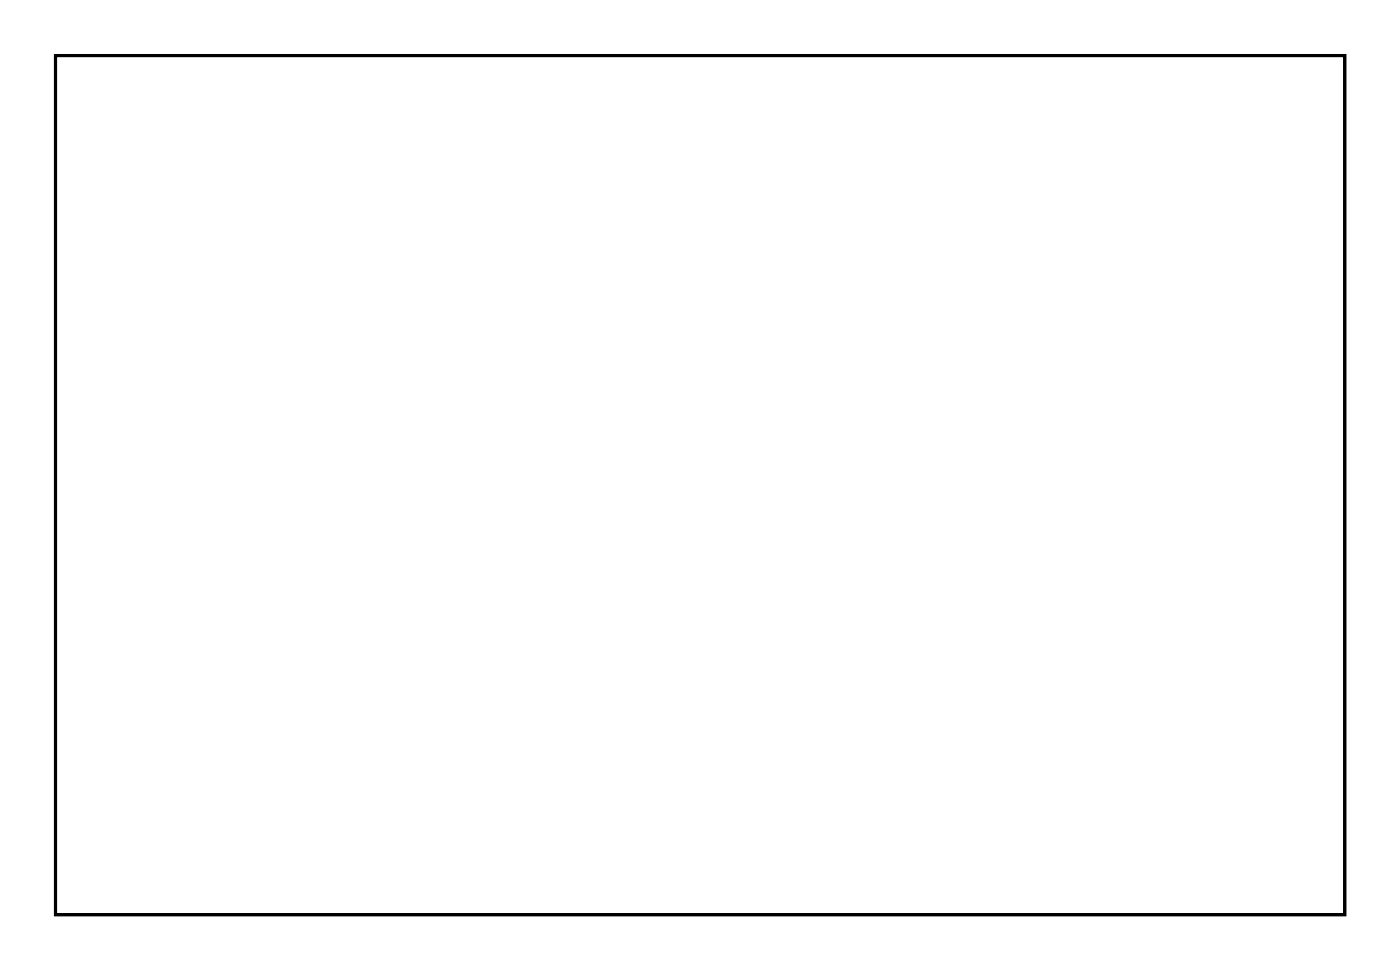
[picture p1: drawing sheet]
<svg xmlns="http://www.w3.org/2000/svg" width="92mm" height="63mm" viewBox="0 0 92 63" stroke-linecap="round" stroke-linejoin="round" font-family="sans-serif">
<path d="M3.6 3.6h84.5v56.3h-84.5z" fill="none" stroke="#000" stroke-width=".2"/>
<path d="M3.6 3.6v56.3h84.5v-56.3zM3.6 3.6h84.5v56.3h-84.5z" fill="#000"/>
<circle cx="34.2" cy="19" r=".74" fill="#fff"/>
<circle cx="34.2" cy="19" r=".74" fill="none" stroke="#fff" stroke-width=".76" stroke-linecap="butt"/>
<circle cx="36.7" cy="19" r=".74" fill="#fff"/>
<circle cx="36.7" cy="19" r=".74" fill="none" stroke="#fff" stroke-width=".76" stroke-linecap="butt"/>
<circle cx="39.2" cy="19" r=".74" fill="#fff"/>
<circle cx="39.2" cy="19" r=".74" fill="none" stroke="#fff" stroke-width=".76" stroke-linecap="butt"/>
<circle cx="41.8" cy="19" r=".74" fill="#fff"/>
<circle cx="41.8" cy="19" r=".74" fill="none" stroke="#fff" stroke-width=".76" stroke-linecap="butt"/>
<circle cx="34.2" cy="13.9" r=".74" fill="#fff"/>
<circle cx="34.2" cy="13.9" r=".74" fill="none" stroke="#fff" stroke-width=".76" stroke-linecap="butt"/>
<circle cx="36.7" cy="13.9" r=".74" fill="#fff"/>
<circle cx="36.7" cy="13.9" r=".74" fill="none" stroke="#fff" stroke-width=".76" stroke-linecap="butt"/>
<circle cx="44.3" cy="26.6" r=".74" fill="#fff"/>
<circle cx="44.3" cy="26.6" r=".74" fill="none" stroke="#fff" stroke-width=".76" stroke-linecap="butt"/>
<circle cx="41.8" cy="26.6" r=".74" fill="#fff"/>
<circle cx="41.8" cy="26.6" r=".74" fill="none" stroke="#fff" stroke-width=".76" stroke-linecap="butt"/>
<circle cx="39.2" cy="26.6" r=".74" fill="#fff"/>
<circle cx="39.2" cy="26.6" r=".74" fill="none" stroke="#fff" stroke-width=".76" stroke-linecap="butt"/>
<circle cx="44.3" cy="46.9" r=".74" fill="#fff"/>
<circle cx="44.3" cy="46.9" r=".74" fill="none" stroke="#fff" stroke-width=".76" stroke-linecap="butt"/>
<circle cx="41.8" cy="46.9" r=".74" fill="#fff"/>
<circle cx="41.8" cy="46.9" r=".74" fill="none" stroke="#fff" stroke-width=".76" stroke-linecap="butt"/>
<circle cx="39.2" cy="46.9" r=".74" fill="#fff"/>
<circle cx="39.2" cy="46.9" r=".74" fill="none" stroke="#fff" stroke-width=".76" stroke-linecap="butt"/>
<circle cx="74.3" cy="9.1" r="1.52" fill="#fff"/>
<circle cx="74.3" cy="9.1" r="1.52" fill="none" stroke="#fff" stroke-width=".76" stroke-linecap="butt"/>
<circle cx="80.4" cy="9.1" r="1.52" fill="#fff"/>
<circle cx="80.4" cy="9.1" r="1.52" fill="none" stroke="#fff" stroke-width=".76" stroke-linecap="butt"/>
<circle cx="77.3" cy="13.9" r="1.52" fill="#fff"/>
<circle cx="77.3" cy="13.9" r="1.52" fill="none" stroke="#fff" stroke-width=".76" stroke-linecap="butt"/>
<path d="M53.6 7.9h1.8v1.8h-1.8z" fill="#fff"/>
<path d="M53.6 7.9h1.8v1.8h-1.8z" fill="none" stroke="#fff" stroke-width=".76" stroke-linecap="butt"/>
<circle cx="54.5" cy="8.8" r=".91" fill="#fff"/>
<circle cx="54.5" cy="8.8" r=".91" fill="none" stroke="#fff" stroke-width=".76" stroke-linecap="butt"/>
<circle cx="62.1" cy="8.8" r=".91" fill="#fff"/>
<circle cx="62.1" cy="8.8" r=".91" fill="none" stroke="#fff" stroke-width=".76" stroke-linecap="butt"/>
<circle cx="57" cy="31.7" r=".7" fill="#fff"/>
<circle cx="57" cy="31.7" r=".7" fill="none" stroke="#fff" stroke-width=".76" stroke-linecap="butt"/>
<circle cx="57" cy="41.8" r=".7" fill="#fff"/>
<circle cx="57" cy="41.8" r=".7" fill="none" stroke="#fff" stroke-width=".76" stroke-linecap="butt"/>
<circle cx="57" cy="46.9" r=".7" fill="#fff"/>
<circle cx="57" cy="46.9" r=".7" fill="none" stroke="#fff" stroke-width=".76" stroke-linecap="butt"/>
<circle cx="57" cy="57.1" r=".7" fill="#fff"/>
<circle cx="57" cy="57.1" r=".7" fill="none" stroke="#fff" stroke-width=".76" stroke-linecap="butt"/>
<circle cx="67.2" cy="46.9" r=".7" fill="#fff"/>
<circle cx="67.2" cy="46.9" r=".7" fill="none" stroke="#fff" stroke-width=".76" stroke-linecap="butt"/>
<circle cx="67.2" cy="57.1" r=".7" fill="#fff"/>
<circle cx="67.2" cy="57.1" r=".7" fill="none" stroke="#fff" stroke-width=".76" stroke-linecap="butt"/>
<circle cx="67.2" cy="31.7" r=".7" fill="#fff"/>
<circle cx="67.2" cy="31.7" r=".7" fill="none" stroke="#fff" stroke-width=".76" stroke-linecap="butt"/>
<circle cx="67.2" cy="41.8" r=".7" fill="#fff"/>
<circle cx="67.2" cy="41.8" r=".7" fill="none" stroke="#fff" stroke-width=".76" stroke-linecap="butt"/>
<circle cx="77.3" cy="46.9" r=".7" fill="#fff"/>
<circle cx="77.3" cy="46.9" r=".7" fill="none" stroke="#fff" stroke-width=".76" stroke-linecap="butt"/>
<circle cx="77.3" cy="57.1" r=".7" fill="#fff"/>
<circle cx="77.3" cy="57.1" r=".7" fill="none" stroke="#fff" stroke-width=".76" stroke-linecap="butt"/>
<circle cx="77.3" cy="31.7" r=".7" fill="#fff"/>
<circle cx="77.3" cy="31.7" r=".7" fill="none" stroke="#fff" stroke-width=".76" stroke-linecap="butt"/>
<circle cx="77.3" cy="41.8" r=".7" fill="#fff"/>
<circle cx="77.3" cy="41.8" r=".7" fill="none" stroke="#fff" stroke-width=".76" stroke-linecap="butt"/>
<circle cx="13.8" cy="19" r=".74" fill="#fff"/>
<circle cx="13.8" cy="19" r=".74" fill="none" stroke="#fff" stroke-width=".76" stroke-linecap="butt"/>
<circle cx="24" cy="19" r=".74" fill="#fff"/>
<circle cx="24" cy="19" r=".74" fill="none" stroke="#fff" stroke-width=".76" stroke-linecap="butt"/>
<circle cx="24" cy="57.1" r=".74" fill="#fff"/>
<circle cx="24" cy="57.1" r=".74" fill="none" stroke="#fff" stroke-width=".76" stroke-linecap="butt"/>
<circle cx="51.9" cy="46.9" r=".74" fill="#fff"/>
<circle cx="51.9" cy="46.9" r=".74" fill="none" stroke="#fff" stroke-width=".76" stroke-linecap="butt"/>
<circle cx="62.1" cy="46.9" r=".74" fill="#fff"/>
<circle cx="62.1" cy="46.9" r=".74" fill="none" stroke="#fff" stroke-width=".76" stroke-linecap="butt"/>
<circle cx="57" cy="26.6" r=".74" fill="#fff"/>
<circle cx="57" cy="26.6" r=".74" fill="none" stroke="#fff" stroke-width=".76" stroke-linecap="butt"/>
<circle cx="67.2" cy="26.6" r=".74" fill="#fff"/>
<circle cx="67.2" cy="26.6" r=".74" fill="none" stroke="#fff" stroke-width=".76" stroke-linecap="butt"/>
<circle cx="77.3" cy="26.6" r=".74" fill="#fff"/>
<circle cx="77.3" cy="26.6" r=".74" fill="none" stroke="#fff" stroke-width=".76" stroke-linecap="butt"/>
<circle cx="72.3" cy="46.9" r=".74" fill="#fff"/>
<circle cx="72.3" cy="46.9" r=".74" fill="none" stroke="#fff" stroke-width=".76" stroke-linecap="butt"/>
<circle cx="24" cy="25.2" r=".6" fill="#fff"/>
<circle cx="24" cy="25.2" r=".6" fill="none" stroke="#fff" stroke-width=".65" stroke-linecap="butt"/>
<path d="M23.4 24.6h1.2v1.2h-1.2z" fill="#fff"/>
<path d="M23.4 24.6h1.2v1.2h-1.2z" fill="none" stroke="#fff" stroke-width=".65" stroke-linecap="butt"/>
<circle cx="24" cy="27.7" r=".6" fill="#fff"/>
<circle cx="24" cy="27.7" r=".6" fill="none" stroke="#fff" stroke-width=".65" stroke-linecap="butt"/>
<circle cx="13.8" cy="25.2" r=".6" fill="#fff"/>
<circle cx="13.8" cy="25.2" r=".6" fill="none" stroke="#fff" stroke-width=".65" stroke-linecap="butt"/>
<path d="M13.2 24.6h1.2v1.2h-1.2z" fill="#fff"/>
<path d="M13.2 24.6h1.2v1.2h-1.2z" fill="none" stroke="#fff" stroke-width=".65" stroke-linecap="butt"/>
<circle cx="13.8" cy="27.7" r=".6" fill="#fff"/>
<circle cx="13.8" cy="27.7" r=".6" fill="none" stroke="#fff" stroke-width=".65" stroke-linecap="butt"/>
<circle cx="24" cy="31.7" r=".7" fill="#fff"/>
<circle cx="24" cy="31.7" r=".7" fill="none" stroke="#fff" stroke-width=".76" stroke-linecap="butt"/>
<circle cx="24" cy="41.8" r=".7" fill="#fff"/>
<circle cx="24" cy="41.8" r=".7" fill="none" stroke="#fff" stroke-width=".76" stroke-linecap="butt"/>
<circle cx="13.8" cy="31.7" r=".7" fill="#fff"/>
<circle cx="13.8" cy="31.7" r=".7" fill="none" stroke="#fff" stroke-width=".76" stroke-linecap="butt"/>
<circle cx="13.8" cy="41.8" r=".7" fill="#fff"/>
<circle cx="13.8" cy="41.8" r=".7" fill="none" stroke="#fff" stroke-width=".76" stroke-linecap="butt"/>
<path d="M5.5 56.3h1.5v1.5h-1.5z" fill="#fff"/>
<path d="M5.5 56.3h1.5v1.5h-1.5z" fill="none" stroke="#fff" stroke-width=".76" stroke-linecap="butt"/>
<circle cx="6.2" cy="57.1" r=".74" fill="#fff"/>
<circle cx="6.2" cy="57.1" r=".74" fill="none" stroke="#fff" stroke-width=".76" stroke-linecap="butt"/>
<circle cx="11.3" cy="57.1" r=".74" fill="#fff"/>
<circle cx="11.3" cy="57.1" r=".74" fill="none" stroke="#fff" stroke-width=".76" stroke-linecap="butt"/>
<circle cx="16.4" cy="57.1" r=".74" fill="#fff"/>
<circle cx="16.4" cy="57.1" r=".74" fill="none" stroke="#fff" stroke-width=".76" stroke-linecap="butt"/>
</svg>
